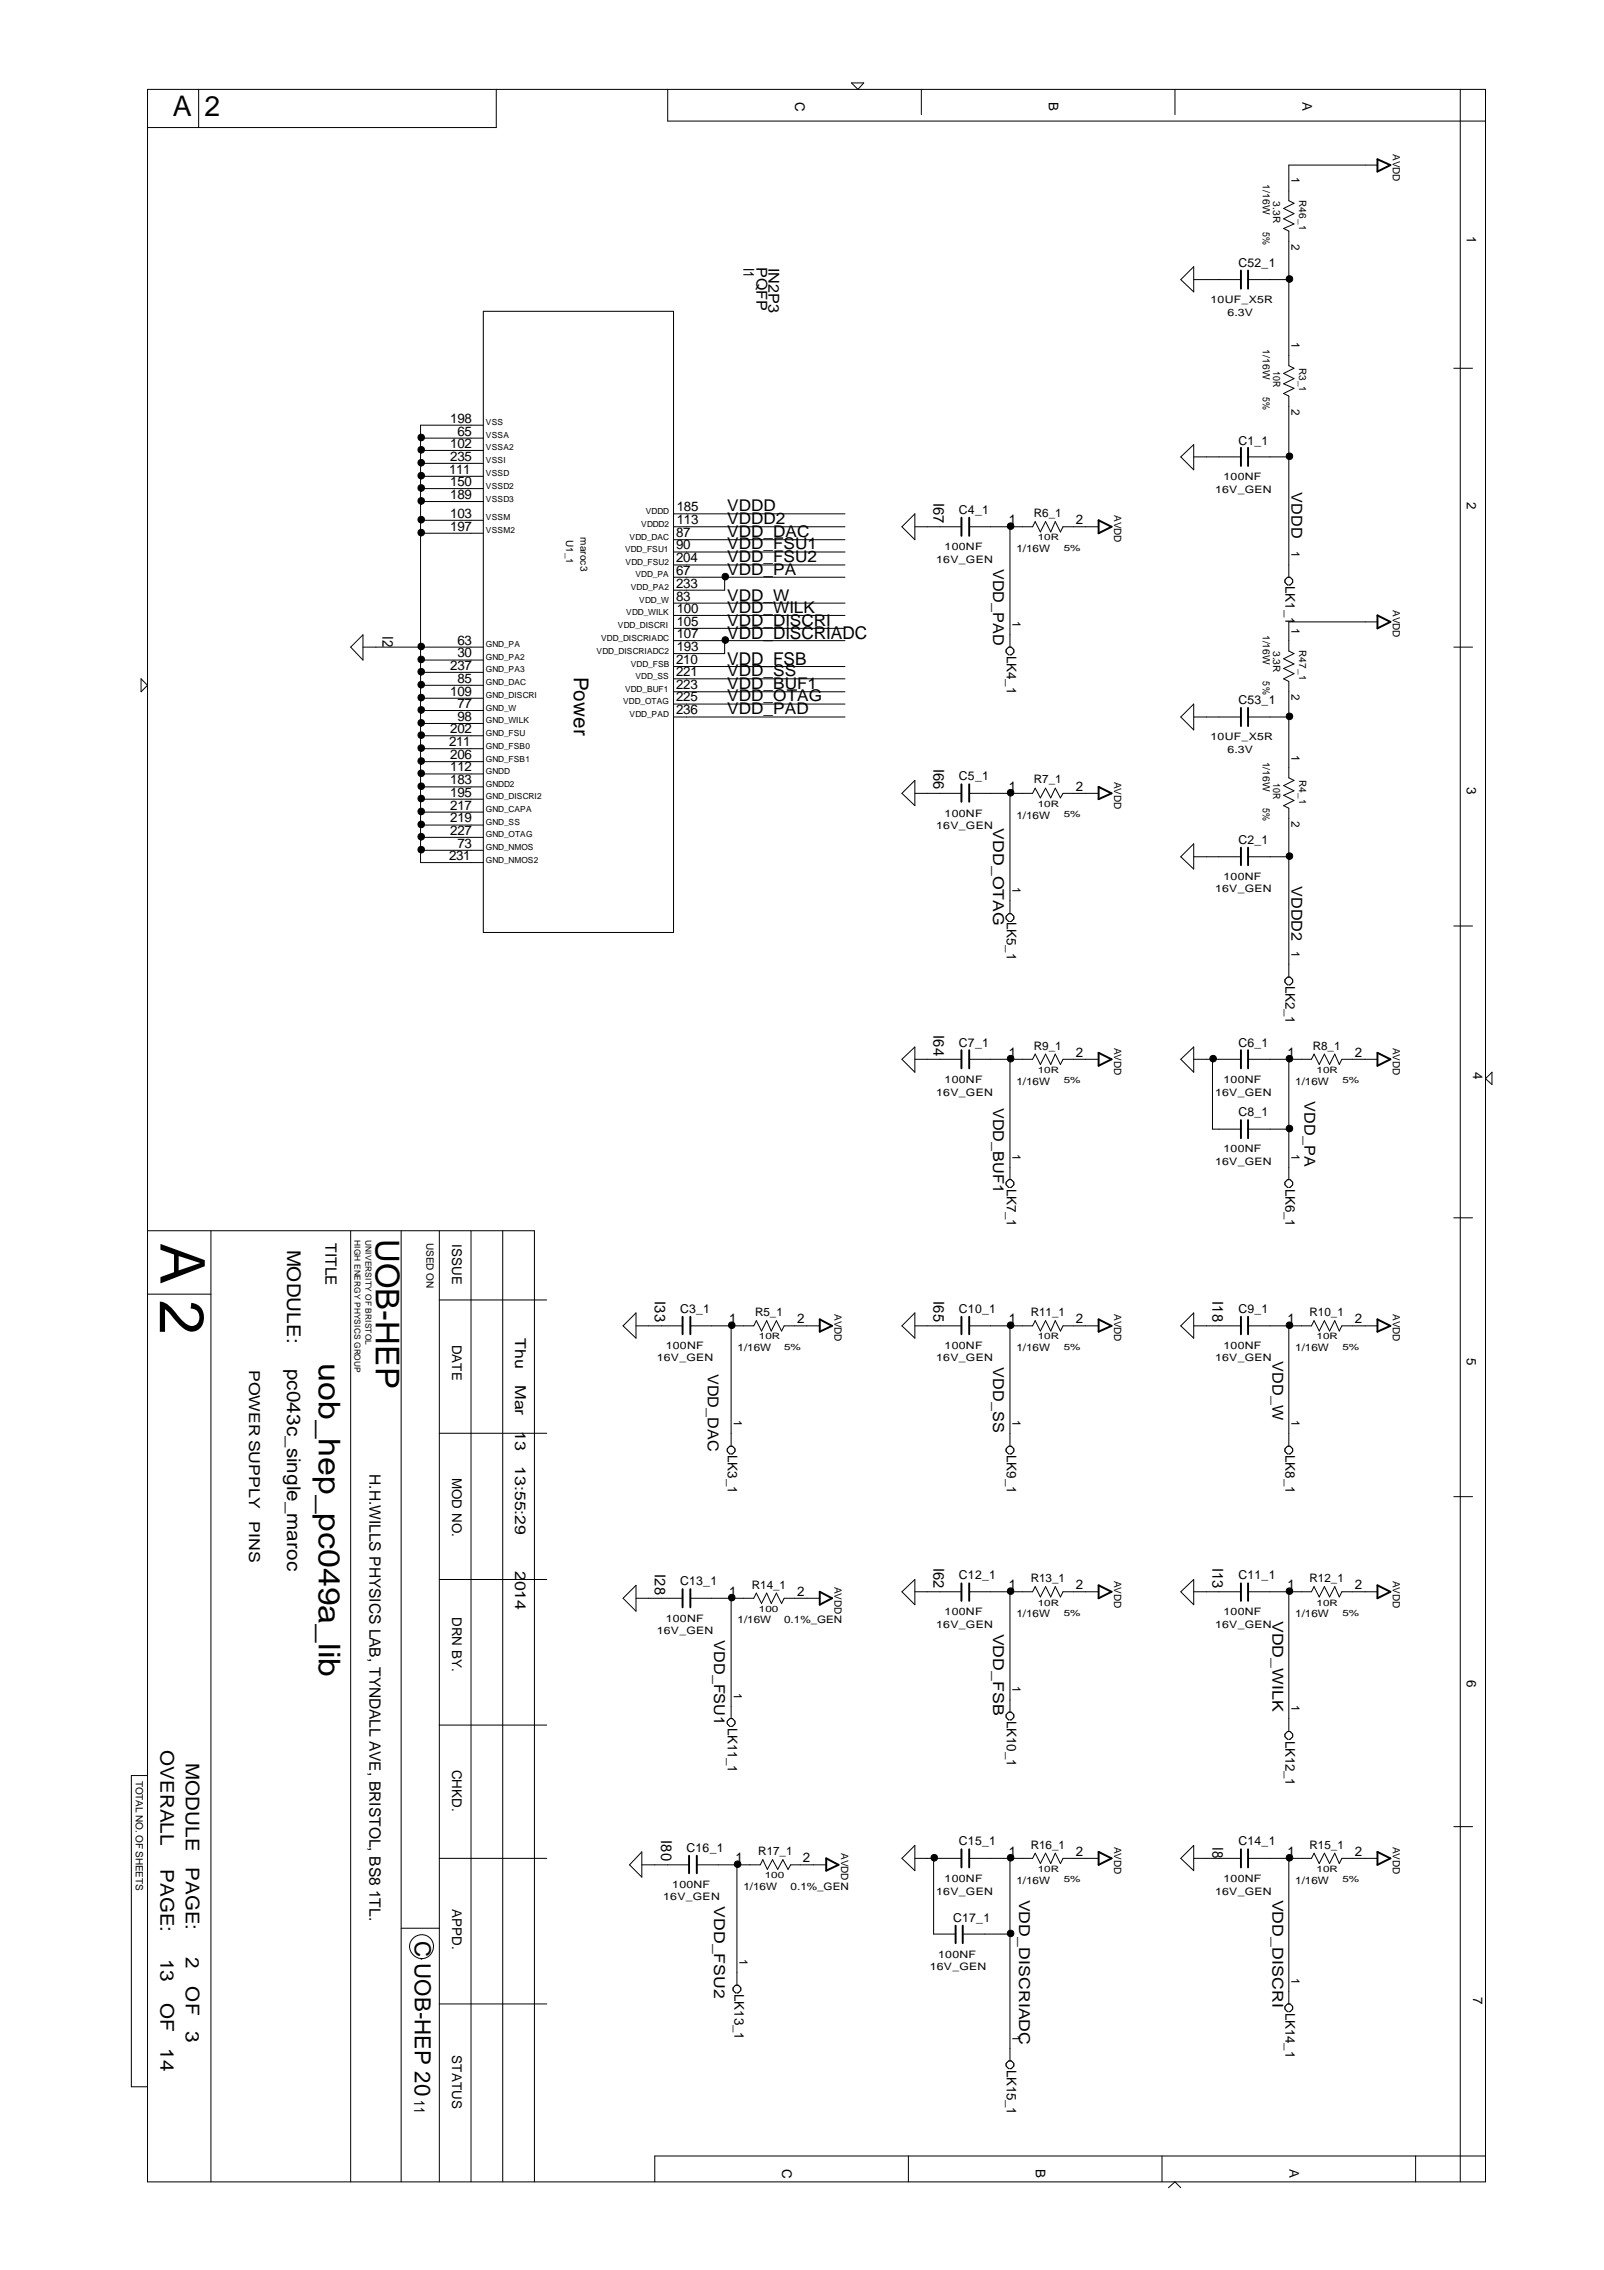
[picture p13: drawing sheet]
<svg xmlns="http://www.w3.org/2000/svg" width="210mm" height="297mm" viewBox="0 0 210 297" stroke-linecap="round" stroke-linejoin="round" font-family="sans-serif">
<defs><g id="words">
<text font-size="8.2" x="20.9" y="170.1" transform="rotate(90 20.9 170.1)">2</text>
<text font-size="8.1" x="21" y="162.7" transform="rotate(90 21 162.7)">A</text>
<text font-size="4.3" x="49.2" y="162.1" transform="rotate(90 49.2 162.1)">UOB-HEP</text>
<text font-size="3.9" x="41.7" y="178.4" transform="rotate(90 41.7 178.4)">uob_hep_pc049a_lib</text>
<g font-size="3.7">
<text x="22.6" y="15.2">A</text>
<text x="26.8" y="15.2">2</text>
</g>
<text font-size="2.9" x="54.3" y="253.9" transform="rotate(90 54.3 253.9)">C UOB-HEP 20</text>
<text font-size="2.7" x="75.1" y="88.6" transform="rotate(90 75.1 88.6)">Power</text>
<g font-size="2.5">
<text x="37.6" y="163.5" transform="rotate(90 37.6 163.5)">MODULE:</text>
<text x="37.6" y="179.1" transform="rotate(90 37.6 179.1)">pc043c_single_maroc</text>
<text x="21" y="229" transform="rotate(90 21 229)">OVERALL</text>
<text x="24.3" y="230.7" transform="rotate(90 24.3 230.7)">MODULE</text>
<text x="21" y="244.6" transform="rotate(90 21 244.6)">PAGE:</text>
<text x="24.3" y="244.4" transform="rotate(90 24.3 244.4)">PAGE:</text>
<text x="21" y="256.3" transform="rotate(90 21 256.3)">13</text>
<text x="24.3" y="256" transform="rotate(90 24.3 256)">2</text>
<text x="21" y="262.1" transform="rotate(90 21 262.1)">OF</text>
<text x="24.3" y="259.9" transform="rotate(90 24.3 259.9)">OF</text>
<text x="21" y="268" transform="rotate(90 21 268)">14</text>
<text x="24.3" y="265.8" transform="rotate(90 24.3 265.8)">3</text>
</g>
<g font-size="2.3">
<text x="95.2" y="83.7">VDD_DISCRIADC</text>
<text x="95.2" y="87">VDD_FSB</text>
</g>
<g font-size="2.1">
<text x="95.2" y="68.6">VDDD2</text>
<text x="95.2" y="71.9">VDD_FSU1</text>
<text x="95.2" y="66.9">VDDD</text>
<text x="95.2" y="70.3">VDD_DAC</text>
<text x="95.2" y="75.2">VDD_PA</text>
<text x="95.2" y="73.6">VDD_FSU2</text>
<text x="95.2" y="78.6">VDD_W</text>
<text x="95.2" y="80.2">VDD_WILK</text>
<text x="95.2" y="81.9">VDD_DISCRI</text>
<text x="95.2" y="88.5">VDD_SS</text>
<text x="95.2" y="93.5">VDD_PAD</text>
<text x="95.2" y="90.2">VDD_BUF1</text>
<text x="95.2" y="91.8">VDD_OTAG</text>
</g>
<g font-size="2">
<text x="97.3" y="35.1" transform="rotate(90 97.3 35.1)">I1</text>
<text x="99" y="34.9" transform="rotate(90 99 34.9)">PQFP</text>
<text x="100.6" y="35.1" transform="rotate(90 100.6 35.1)">IN2P3</text>
<text x="122.2" y="65.8" transform="rotate(90 122.2 65.8)">I67</text>
<text x="169" y="64.4" transform="rotate(90 169 64.4)">VDDD</text>
<text x="130" y="74.4" transform="rotate(90 130 74.4)">VDD_PAD</text>
<text x="50" y="83.2" transform="rotate(90 50 83.2)">I2</text>
<text x="122.2" y="100.6" transform="rotate(90 122.2 100.6)">I66</text>
<text x="130" y="108.4" transform="rotate(90 130 108.4)">VDD_OTAG</text>
<text x="169" y="115.9" transform="rotate(90 169 115.9)">VDDD2</text>
<text x="122.2" y="135.5" transform="rotate(90 122.2 135.5)">I64</text>
<text x="130" y="145" transform="rotate(90 130 145)">VDD_BUF1</text>
<text x="170.7" y="144.1" transform="rotate(90 170.7 144.1)">VDD_PA</text>
<text x="42.6" y="162.7" transform="rotate(90 42.6 162.7)">TITLE</text>
<text x="85.7" y="170.3" transform="rotate(90 85.7 170.3)">I33</text>
<text x="122.2" y="170.3" transform="rotate(90 122.2 170.3)">I65</text>
<text x="158.7" y="170.3" transform="rotate(90 158.7 170.3)">I18</text>
<text x="32.6" y="179.3" transform="rotate(90 32.6 179.3)">POWER SUPPLY</text>
<text x="67.4" y="175.1" transform="rotate(90 67.4 175.1)">Thu</text>
<text x="92.6" y="179.8" transform="rotate(90 92.6 179.8)">VDD_DAC</text>
<text x="130" y="178.9" transform="rotate(90 130 178.9)">VDD_SS</text>
<text x="166.5" y="178.2" transform="rotate(90 166.5 178.2)">VDD_W</text>
<text x="67.4" y="181.2" transform="rotate(90 67.4 181.2)">Mar</text>
<text x="67.4" y="187.3" transform="rotate(90 67.4 187.3)">13</text>
<text x="67.4" y="191.9" transform="rotate(90 67.4 191.9)">13:55:29</text>
<text x="48.3" y="192.9" transform="rotate(90 48.3 192.9)">H.H.WILLS PHYSICS LAB, TYNDALL AVE, BRISTOL, BS8 1TL.</text>
<text x="32.6" y="199.1" transform="rotate(90 32.6 199.1)">PINS</text>
<text x="67.4" y="205.6" transform="rotate(90 67.4 205.6)">2014</text>
<text x="85.7" y="206" transform="rotate(90 85.7 206)">I28</text>
<text x="122.2" y="205.2" transform="rotate(90 122.2 205.2)">I62</text>
<text x="158.7" y="205.2" transform="rotate(90 158.7 205.2)">I13</text>
<text x="93.5" y="214.6" transform="rotate(90 93.5 214.6)">VDD_FSU1</text>
<text x="130" y="213.8" transform="rotate(90 130 213.8)">VDD_FSB</text>
<text x="166.5" y="212.1" transform="rotate(90 166.5 212.1)">VDD_WILK</text>
<text x="86.5" y="240.8" transform="rotate(90 86.5 240.8)">I80</text>
<text x="158.7" y="241.7" transform="rotate(90 158.7 241.7)">I8</text>
<text x="93.5" y="249.4" transform="rotate(90 93.5 249.4)">VDD_FSU2</text>
<text x="133.4" y="248.6" transform="rotate(90 133.4 248.6)">VDD_DISCRIADC</text>
<text x="166.5" y="248.6" transform="rotate(90 166.5 248.6)">VDD_DISCRI</text>
<text x="54.2" y="274.8" transform="rotate(90 54.2 274.8)">11</text>
</g>
<g font-size="1.7">
<text x="104.1" y="13.3" transform="rotate(90 104.1 13.3)">C</text>
<text x="137.2" y="13.3" transform="rotate(90 137.2 13.3)">B</text>
<text x="170.4" y="13.3" transform="rotate(90 170.4 13.3)">A</text>
<text x="191.9" y="30.9" transform="rotate(90 191.9 30.9)">1</text>
<text x="58.9" y="58.6">102</text>
<text x="58.9" y="55.3">198</text>
<text x="59.9" y="57">65</text>
<text x="58.8" y="62">111</text>
<text x="58.9" y="63.6">150</text>
<text x="58.9" y="65.3">189</text>
<text x="58.9" y="60.3">235</text>
<text x="191.9" y="65.6" transform="rotate(90 191.9 65.6)">2</text>
<text x="58.9" y="67.7">103</text>
<text x="58.9" y="69.4">197</text>
<text x="88.5" y="70.3">87</text>
<text x="88.5" y="71.9">90</text>
<text x="88.6" y="68.6">113</text>
<text x="88.6" y="66.9">185</text>
<text x="132" y="68.6">1</text>
<text x="140.8" y="68.6">2</text>
<text x="88.5" y="75.2">67</text>
<text x="88.5" y="73.6">204</text>
<text x="88.5" y="76.9">233</text>
<text x="168.2" y="76.7" transform="rotate(90 168.2 76.7)">LK1_1</text>
<text x="88.5" y="78.6">83</text>
<text x="88.6" y="81.9">105</text>
<text x="88.6" y="83.5">107</text>
<text x="88.6" y="80.2">100</text>
<text x="58.9" y="87.6">237</text>
<text x="59.9" y="84.3">63</text>
<text x="59.9" y="89.3">85</text>
<text x="59.9" y="86">30</text>
<text x="88.5" y="86.9">210</text>
<text x="88.5" y="88.5">221</text>
<text x="88.6" y="85.2">193</text>
<text x="131.7" y="85.9" transform="rotate(90 131.7 85.9)">LK4_1</text>
<text x="58.9" y="95.9">202</text>
<text x="58.9" y="91">109</text>
<text x="59.9" y="92.6">77</text>
<text x="59.9" y="94.3">98</text>
<text x="88.5" y="93.5">236</text>
<text x="88.5" y="90.2">223</text>
<text x="88.5" y="91.8">225</text>
<text x="58.8" y="97.6">211</text>
<text x="58.9" y="100.9">112</text>
<text x="58.9" y="99.3">206</text>
<text x="58.9" y="102.6">183</text>
<text x="58.9" y="104.2">195</text>
<text x="58.9" y="105.9">217</text>
<text x="58.9" y="107.6">219</text>
<text x="132" y="103.5">1</text>
<text x="140.8" y="103.5">2</text>
<text x="191.9" y="103" transform="rotate(90 191.9 103)">3</text>
<text x="58.8" y="112.5">231</text>
<text x="58.9" y="109.2">227</text>
<text x="59.9" y="110.9">73</text>
<text x="131.7" y="120.7" transform="rotate(90 131.7 120.7)">LK5_1</text>
<text x="168.2" y="129" transform="rotate(90 168.2 129)">LK2_1</text>
<text x="132" y="138.3">1</text>
<text x="140.8" y="138.3">2</text>
<text x="168.5" y="138.3">1</text>
<text x="177.3" y="138.3">2</text>
<text x="192.8" y="140.3" transform="rotate(90 192.8 140.3)">4</text>
<text x="131.7" y="155.5" transform="rotate(90 131.7 155.5)">LK7_1</text>
<text x="168.2" y="155.5" transform="rotate(90 168.2 155.5)">LK6_1</text>
<text x="59.2" y="162.8" transform="rotate(90 59.2 162.8)">ISSUE</text>
<text x="95.4" y="173.2">1</text>
<text x="104.3" y="173.2">2</text>
<text x="132" y="173.2">1</text>
<text x="140.8" y="173.2">2</text>
<text x="168.5" y="173.2">1</text>
<text x="177.3" y="173.2">2</text>
<text x="59.2" y="175.9" transform="rotate(90 59.2 175.9)">DATE</text>
<text x="191.9" y="177.6" transform="rotate(90 191.9 177.6)">5</text>
<text x="95.3" y="190.4" transform="rotate(90 95.3 190.4)">LK3_1</text>
<text x="131.7" y="190.4" transform="rotate(90 131.7 190.4)">LK9_1</text>
<text x="168.2" y="190.4" transform="rotate(90 168.2 190.4)">LK8_1</text>
<text x="59.2" y="193.4" transform="rotate(90 59.2 193.4)">MOD NO.</text>
<text x="95.4" y="208.8">1</text>
<text x="104.3" y="208.8">2</text>
<text x="132" y="208">1</text>
<text x="140.8" y="208">2</text>
<text x="168.5" y="208">1</text>
<text x="177.3" y="208">2</text>
<text x="59.2" y="211.6" transform="rotate(90 59.2 211.6)">DRN BY.</text>
<text x="191.9" y="219.9" transform="rotate(90 191.9 219.9)">6</text>
<text x="95.3" y="226.1" transform="rotate(90 95.3 226.1)">LK11_1</text>
<text x="131.7" y="225.2" transform="rotate(90 131.7 225.2)">LK10_1</text>
<text x="168.2" y="227.8" transform="rotate(90 168.2 227.8)">LK12_1</text>
<text x="59.2" y="231.6" transform="rotate(90 59.2 231.6)">CHKD.</text>
<text x="96.3" y="243.7">1</text>
<text x="105.1" y="243.7">2</text>
<text x="132" y="242.8">1</text>
<text x="140.8" y="242.8">2</text>
<text x="168.5" y="242.8">1</text>
<text x="177.3" y="242.8">2</text>
<text x="59.2" y="249.8" transform="rotate(90 59.2 249.8)">APPD.</text>
<text x="96.1" y="261" transform="rotate(90 96.1 261)">LK13_1</text>
<text x="168.2" y="263.4" transform="rotate(90 168.2 263.4)">LK14_1</text>
<text x="192.8" y="261.4" transform="rotate(90 192.8 261.4)">7</text>
<text x="59.2" y="268.9" transform="rotate(90 59.2 268.9)">STATUS</text>
<text x="131.7" y="270.9" transform="rotate(90 131.7 270.9)">LK15_1</text>
<text x="102.4" y="283.8" transform="rotate(90 102.4 283.8)">C</text>
<text x="135.6" y="283.8" transform="rotate(90 135.6 283.8)">B</text>
<text x="168.7" y="283.8" transform="rotate(90 168.7 283.8)">A</text>
</g>
<g font-size="1.6">
<text x="162.1" y="34.9">C52_1</text>
<text x="162.1" y="58.2">C1_1</text>
<text x="125.5" y="67.2">C4_1</text>
<text x="162.1" y="92.1">C53_1</text>
<text x="125.5" y="102.1">C5_1</text>
<text x="162.1" y="110.4">C2_1</text>
<text x="125.5" y="137">C7_1</text>
<text x="162.1" y="137">C6_1</text>
<text x="162.1" y="146.1">C8_1</text>
<text x="89" y="171.8">C3_1</text>
<text x="125.5" y="171.8">C10_1</text>
<text x="162.1" y="171.8">C9_1</text>
<text x="89" y="207.4">C13_1</text>
<text x="125.5" y="206.7">C12_1</text>
<text x="162.1" y="206.7">C11_1</text>
<text x="89.8" y="242.3">C16_1</text>
<text x="125.5" y="241.5">C15_1</text>
<text x="162.1" y="241.5">C14_1</text>
<text x="124.7" y="251.5">C17_1</text>
</g>
<g font-size="1.5">
<text x="169" y="23.2" transform="rotate(90 169 23.2)">1</text>
<text x="169" y="31.9" transform="rotate(90 169 31.9)">2</text>
<text x="169" y="44.8" transform="rotate(90 169 44.8)">1</text>
<text x="169" y="53.5" transform="rotate(90 169 53.5)">2</text>
<text x="135.3" y="67.7">R6_1</text>
<text x="169" y="72.1" transform="rotate(90 169 72.1)">1</text>
<text x="132.5" y="81.3" transform="rotate(90 132.5 81.3)">1</text>
<text x="169" y="82.1" transform="rotate(90 169 82.1)">1</text>
<text x="169" y="90.9" transform="rotate(90 169 90.9)">2</text>
<text x="169" y="98.7" transform="rotate(90 169 98.7)">1</text>
<text x="135.3" y="102.5">R7_1</text>
<text x="169" y="107.5" transform="rotate(90 169 107.5)">2</text>
<text x="132.5" y="116.1" transform="rotate(90 132.5 116.1)">1</text>
<text x="169" y="124.4" transform="rotate(90 169 124.4)">1</text>
<text x="135.3" y="137.3">R9_1</text>
<text x="171.8" y="137.3">R8_1</text>
<text x="132.5" y="151" transform="rotate(90 132.5 151)">1</text>
<text x="169" y="151" transform="rotate(90 169 151)">1</text>
<text x="98.8" y="172.2">R5_1</text>
<text x="134.9" y="172.2">R11_1</text>
<text x="171.4" y="172.2">R10_1</text>
<text x="96" y="185.8" transform="rotate(90 96 185.8)">1</text>
<text x="132.5" y="185.8" transform="rotate(90 132.5 185.8)">1</text>
<text x="169" y="185.8" transform="rotate(90 169 185.8)">1</text>
<text x="98.4" y="207.9">R14_1</text>
<text x="134.9" y="207">R13_1</text>
<text x="171.4" y="207">R12_1</text>
<text x="96" y="221.5" transform="rotate(90 96 221.5)">1</text>
<text x="132.5" y="220.7" transform="rotate(90 132.5 220.7)">1</text>
<text x="169" y="223.1" transform="rotate(90 169 223.1)">1</text>
<text x="99.2" y="242.8">R17_1</text>
<text x="134.9" y="241.9">R16_1</text>
<text x="171.4" y="241.9">R15_1</text>
<text x="96.8" y="256.3" transform="rotate(90 96.8 256.3)">1</text>
<text x="169" y="258.8" transform="rotate(90 169 258.8)">1</text>
<text x="132.5" y="266.3" transform="rotate(90 132.5 266.3)">1</text>
</g>
<g font-size="1.3">
<text x="182.3" y="20.2" transform="rotate(90 182.3 20.2)">AVDD</text>
<text x="165.3" y="24.1" transform="rotate(90 165.3 24.1)">1/16W</text>
<text x="166.6" y="26.3" transform="rotate(90 166.6 26.3)">3.3R</text>
<text x="170" y="26.2" transform="rotate(90 170 26.2)">R46_1</text>
<text x="165.3" y="30.3" transform="rotate(90 165.3 30.3)">5%</text>
<text x="158.4" y="39.6">10UF_X5R</text>
<text x="160.6" y="41.3">6.3V</text>
<text x="165.3" y="45.7" transform="rotate(90 165.3 45.7)">1/16W</text>
<text x="165.3" y="51.9" transform="rotate(90 165.3 51.9)">5%</text>
<text x="166.6" y="48.5" transform="rotate(90 166.6 48.5)">10R</text>
<text x="170" y="48.1" transform="rotate(90 170 48.1)">R3_1</text>
<text x="159" y="64.5">16V_GEN</text>
<text x="160.1" y="62.8">100NF</text>
<text x="74.1" y="70.6" transform="rotate(90 74.1 70.6)">U1_1</text>
<text x="75.9" y="70.3" transform="rotate(90 75.9 70.3)">maroc3</text>
<text x="123.6" y="72">100NF</text>
<text x="145.8" y="67.4" transform="rotate(90 145.8 67.4)">AVDD</text>
<text x="122.5" y="73.7">16V_GEN</text>
<text x="133" y="72.2">1/16W</text>
<text x="165.3" y="83.1" transform="rotate(90 165.3 83.1)">1/16W</text>
<text x="182.3" y="79.9" transform="rotate(90 182.3 79.9)">AVDD</text>
<text x="165.3" y="89.2" transform="rotate(90 165.3 89.2)">5%</text>
<text x="166.6" y="85.2" transform="rotate(90 166.6 85.2)">3.3R</text>
<text x="170" y="85.1" transform="rotate(90 170 85.1)">R47_1</text>
<text x="158.4" y="96.9">10UF_X5R</text>
<text x="160.6" y="98.6">6.3V</text>
<text x="165.3" y="99.7" transform="rotate(90 165.3 99.7)">1/16W</text>
<text x="123.6" y="106.9">100NF</text>
<text x="133" y="107.1">1/16W</text>
<text x="145.8" y="102.3" transform="rotate(90 145.8 102.3)">AVDD</text>
<text x="165.3" y="105.8" transform="rotate(90 165.3 105.8)">5%</text>
<text x="166.6" y="102.5" transform="rotate(90 166.6 102.5)">10R</text>
<text x="170" y="102" transform="rotate(90 170 102)">R4_1</text>
<text x="122.5" y="108.5">16V_GEN</text>
<text x="159" y="116.8">16V_GEN</text>
<text x="160.1" y="115.2">100NF</text>
<text x="145.8" y="137.1" transform="rotate(90 145.8 137.1)">AVDD</text>
<text x="182.3" y="137.1" transform="rotate(90 182.3 137.1)">AVDD</text>
<text x="122.5" y="143.4">16V_GEN</text>
<text x="123.6" y="141.7">100NF</text>
<text x="133" y="141.9">1/16W</text>
<text x="159" y="143.4">16V_GEN</text>
<text x="160.1" y="141.7">100NF</text>
<text x="169.5" y="141.9">1/16W</text>
<text x="159" y="152.5">16V_GEN</text>
<text x="160.1" y="150.8">100NF</text>
<text x="55.8" y="162.7" transform="rotate(90 55.8 162.7)">USED ON</text>
<text x="109.2" y="172" transform="rotate(90 109.2 172)">AVDD</text>
<text x="145.8" y="172" transform="rotate(90 145.8 172)">AVDD</text>
<text x="182.3" y="172" transform="rotate(90 182.3 172)">AVDD</text>
<text x="85.9" y="178.2">16V_GEN</text>
<text x="87.1" y="176.5">100NF</text>
<text x="96.5" y="176.8">1/16W</text>
<text x="122.5" y="178.2">16V_GEN</text>
<text x="123.6" y="176.5">100NF</text>
<text x="133" y="176.8">1/16W</text>
<text x="159" y="178.2">16V_GEN</text>
<text x="160.1" y="176.5">100NF</text>
<text x="169.5" y="176.8">1/16W</text>
<text x="109.2" y="207.6" transform="rotate(90 109.2 207.6)">AVDD</text>
<text x="145.8" y="206.9" transform="rotate(90 145.8 206.9)">AVDD</text>
<text x="182.3" y="206.9" transform="rotate(90 182.3 206.9)">AVDD</text>
<text x="85.9" y="213.9">16V_GEN</text>
<text x="87.1" y="212.2">100NF</text>
<text x="96.5" y="212.4">1/16W</text>
<text x="102.6" y="212.4">0.1%_GEN</text>
<text x="122.5" y="213">16V_GEN</text>
<text x="123.6" y="211.3">100NF</text>
<text x="133" y="211.6">1/16W</text>
<text x="159" y="213">16V_GEN</text>
<text x="160.1" y="211.3">100NF</text>
<text x="169.5" y="211.6">1/16W</text>
<text x="17.8" y="233" transform="rotate(90 17.8 233)">TOTAL NO. OF SHEETS</text>
<text x="110.1" y="242.5" transform="rotate(90 110.1 242.5)">AVDD</text>
<text x="145.8" y="241.7" transform="rotate(90 145.8 241.7)">AVDD</text>
<text x="182.3" y="241.7" transform="rotate(90 182.3 241.7)">AVDD</text>
<text x="86.8" y="248.7">16V_GEN</text>
<text x="88" y="247.1">100NF</text>
<text x="97.3" y="247.3">1/16W</text>
<text x="103.5" y="247.3">0.1%_GEN</text>
<text x="122.5" y="247.9">16V_GEN</text>
<text x="123.6" y="246.2">100NF</text>
<text x="133" y="246.5">1/16W</text>
<text x="159" y="247.9">16V_GEN</text>
<text x="160.1" y="246.2">100NF</text>
<text x="169.5" y="246.5">1/16W</text>
<text x="121.7" y="257.8">16V_GEN</text>
<text x="122.8" y="256.2">100NF</text>
</g>
<g font-size="1.2">
<text x="135.8" y="70.7">10R</text>
<text x="139.2" y="72.1">5%</text>
<text x="135.8" y="105.6">10R</text>
<text x="139.2" y="106.9">5%</text>
<text x="135.8" y="140.4">10R</text>
<text x="139.2" y="141.7">5%</text>
<text x="172.3" y="140.4">10R</text>
<text x="175.7" y="141.7">5%</text>
<text x="99.3" y="175.3">10R</text>
<text x="102.6" y="176.6">5%</text>
<text x="135.8" y="175.3">10R</text>
<text x="139.2" y="176.6">5%</text>
<text x="172.3" y="175.3">10R</text>
<text x="175.7" y="176.6">5%</text>
<text x="99.3" y="210.9">100</text>
<text x="135.8" y="210.2">10R</text>
<text x="139.2" y="211.4">5%</text>
<text x="172.3" y="210.2">10R</text>
<text x="175.7" y="211.4">5%</text>
<text x="100.1" y="245.8">100</text>
<text x="135.8" y="245">10R</text>
<text x="172.3" y="245">10R</text>
<text x="139.2" y="246.3">5%</text>
<text x="175.7" y="246.3">5%</text>
</g>
<g font-size="1.1">
<text x="63.6" y="55.6">VSS</text>
<text x="63.6" y="58.9">VSSA2</text>
<text x="63.6" y="57.3">VSSA</text>
<text x="63.6" y="60.6">VSSI</text>
<text x="63.6" y="65.6">VSSD3</text>
<text x="63.6" y="63.9">VSSD2</text>
<text x="63.6" y="62.3">VSSD</text>
<text x="63.6" y="69.8">VSSM2</text>
<text x="63.6" y="68.1">VSSM</text>
<text x="82.4" y="70.6">VDD_DAC</text>
<text x="83.9" y="68.9">VDDD2</text>
<text x="84.5" y="67.2">VDDD</text>
<text x="81.8" y="72.2">VDD_FSU1</text>
<text x="81.9" y="73.9">VDD_FSU2</text>
<text x="82.6" y="77.2">VDD_PA2</text>
<text x="83.1" y="75.5">VDD_PA</text>
<text x="78.7" y="83.8">VDD_DISCRIADC</text>
<text x="80.9" y="82.2">VDD_DISCRI</text>
<text x="82" y="80.5">VDD_WILK</text>
<text x="83.7" y="78.9">VDD_W</text>
<text x="63.6" y="88">GND_PA3</text>
<text x="63.6" y="86.4">GND_PA2</text>
<text x="63.6" y="89.7">GND_DAC</text>
<text x="63.6" y="84.7">GND_PA</text>
<text x="78.1" y="85.5">VDD_DISCRIADC2</text>
<text x="82.6" y="87.2">VDD_FSB</text>
<text x="83.1" y="88.8">VDD_SS</text>
<text x="63.6" y="94.7">GND_WILK</text>
<text x="63.6" y="93">GND_W</text>
<text x="63.6" y="91.4">GND_DISCRI</text>
<text x="81.5" y="92.1">VDD_OTAG</text>
<text x="81.8" y="90.5">VDD_BUF1</text>
<text x="82.4" y="93.8">VDD_PAD</text>
<text x="63.6" y="98">GND_FSB0</text>
<text x="63.6" y="99.7">GND_FSB1</text>
<text x="63.6" y="96.3">GND_FSU</text>
<text x="63.6" y="101.3">GNDD</text>
<text x="63.6" y="108">GND_SS</text>
<text x="63.6" y="106.3">GND_CAPA</text>
<text x="63.6" y="104.6">GND_DISCRI2</text>
<text x="63.6" y="103">GNDD2</text>
<text x="63.6" y="112.9">GND_NMOS2</text>
<text x="63.6" y="109.6">GND_OTAG</text>
<text x="63.6" y="111.3">GND_NMOS</text>
<text x="46.4" y="162.3" transform="rotate(90 46.4 162.3)">HIGH ENERGY PHYSICS GROUP</text>
<text x="47.8" y="162.3" transform="rotate(90 47.8 162.3)">UNIVERSITY OF BRISTOL</text>
</g>
</g></defs>
<g fill="none" stroke="#000" stroke-width=".25">
<path d="M162.4 35.4v2.4M163.3 35.4v2.4M180.3 20.8l1.7 .8-1.7 .8zM162.4 58.6v2.4M163.3 58.6v2.4M125.8 67.7v2.4M126.8 67.7v2.4M143.8 68.1l1.7 .8-1.7 .9zM162.4 92.6v2.4M163.3 92.6v2.4M180.3 80.5l1.7 .9-1.7 .8zM125.8 102.6v2.3"/>
<path d="M126.8 102.6v2.3M143.8 103l1.7 .8-1.7 .8zM162.4 110.9v2.3M163.3 110.9v2.3M125.8 137.4v2.4M126.8 137.4v2.4M143.8 137.8l1.7 .8-1.7 .9zM162.4 137.4v2.4M163.3 137.4v2.4M180.3 137.8l1.7 .8-1.7 .9zM162.4 146.6v2.3M163.3 146.6v2.3"/>
<path d="M89.3 172.3v2.3M90.3 172.3v2.3M107.3 172.6l1.6 .9-1.6 .8zM125.8 172.3v2.3M126.8 172.3v2.3M143.8 172.6l1.7 .9-1.7 .8zM162.4 172.3v2.3M163.3 172.3v2.3M180.3 172.6l1.7 .9-1.7 .8zM89.3 208v2.3M90.3 208v2.3M107.3 208.3l1.6 .8-1.6 .9z"/>
<path d="M125.8 207.2v2.3M126.8 207.2v2.3M143.8 207.4l1.7 .9-1.7 .8zM162.4 207.2v2.3M163.3 207.2v2.3M180.3 207.4l1.7 .9-1.7 .8zM90.2 242.8v2.3M91.2 242.8v2.3M108.1 243.2l1.6 .8-1.6 .8zM125.1 252v2.3M125.8 242v2.4M126 252v2.3"/>
<path d="M126.8 242v2.4M143.8 242.3l1.7 .9-1.7 .8zM162.4 242v2.4M163.3 242v2.4M180.3 242.3l1.7 .9-1.7 .8z"/>
</g>
<g fill="none" stroke="#000" stroke-width=".13">
<path d="M19.3 11.7h175.1v273.8h-175.1zM26 11.7v5M64.9 11.7v5h-45.6M87.4 11.7v4.1h107M111.4 10.8h1.6l-.7 .9zM120.6 11.7v3.3M153.8 11.7v3.3M191.1 11.7v273.8M156.2 34.9v3.3l-1.7-1.6zM156.2 36.6h6.2M163.3 36.6h5.4M180.3 21.6h-11.6v4.7l.6 .3-1.3 .7 1.3 .7-1.3 .6 1.3 .7-1.3 .6 .7 .3v17.6l.6 .4-1.3 .7 1.3 .6-1.3 .7 1.3 .6-1.3 .7 .7 .3v23.7"/>
<path d="M55 57.3h8.2M55 58.9h8.2M63.2 40.7h24.9v81.3h-24.9zM63.2 55.6h-8.2v57.3h8.2M154.5 59.8l1.7-1.6v3.3zM156.2 59.8h6.2M163.3 59.8h5.4M190.2 48.2h2.5M55 62.3h8.2M55 68.1h8.2M55 63.9h8.2M55 65.6h8.2"/>
<path d="M55 69.8h8.2M55 60.6h8.2M88.1 75.5h22.5M88.1 70.6h22.5M88.1 72.2h22.5M88.1 78.9h22.5M88.1 68.9h22.5M88.1 67.2h22.5M88.1 73.9h22.5M94.8 75.5v1.7h-6.7M118 68.9l1.7-1.7v3.4zM119.7 68.9h6.1"/>
<path d="M126.8 68.9h8.3l.4-.6 .6 1.3 .7-1.3 .7 1.3 .6-1.3 .7 1.3 .3-.7h4.7M132.2 68.9v15.8M168.6 76.6l-.5-.4v-.3l.4-.4h.3l.4 .4v.3l-.4 .4h-.1M18.5 88.8l.8 .9-.8 .8zM47.5 84.7h15.7M47.5 83.1v3.3l-1.6-1.7zM55 89.7h8.2M55 91.4h8.2M55 86.4h8.2M55 93h8.2M55 94.7h8.2M55 96.3h8.2"/>
<path d="M55 99.7h8.2M55 98h8.2M55 88h8.2M88.1 82.2h22.5M88.1 83.8h22.5M88.1 80.5h22.5M88.1 87.2h22.5M88.1 88.8h22.5M88.1 90.5h22.5M88.1 92.1h22.5M88.1 93.8h22.5M94.8 83.8v1.7h-6.7"/>
<path d="M132.1 85.7l-.4-.3v-.4l.3-.3h.3l.4 .3v.4l-.4 .3h-.1M156.2 93.8h6.2M156.2 92.1v3.4l-1.7-1.7zM163.3 93.8h5.4M180.3 81.4h-11.6v3.8l.6 .3-1.3 .7 1.3 .7-1.3 .6 1.3 .7-1.3 .6 .7 .4v12.6l.6 .3-1.3 .7 1.3 .7-1.3 .6 1.3 .6-1.3 .7 .7 .4v22.1M190.2 84.7h2.5M55 111.3h8.2M55 101.3h8.2M55 103h8.2M55 104.6h8.2M55 106.3h8.2M55 108h8.2"/>
<path d="M55 109.6h8.2M118 103.8l1.7-1.7v3.3zM119.7 103.8h6.1M126.8 103.8h8.3l.4-.7 .6 1.3 .7-1.3 .7 1.3 .6-1.3 .7 1.3 .3-.6h4.7M132.2 103.8v15.8M156.2 110.4v3.3l-1.7-1.6zM156.2 112.1h6.2M163.3 112.1h5.4M118 138.6l1.7-1.6v3.3zM119.7 138.6h6.1M126.8 138.6h8.3l.4-.7 .6 1.4 .7-1.4 .7 1.4 .6-1.4 .7 1.4 .3-.7h4.7M132.1 120.6l-.4-.4v-.3l.3-.3h.3l.4 .3v.3l-.4 .4h-.1"/>
<path d="M132.2 138.6v15.8M154.5 138.6l1.7-1.6v3.3zM156.2 138.6h6.2M158.7 138.6v9.2h3.7M163.3 138.6h8.3l.4-.7 .6 1.4 .7-1.4 .7 1.4 .7-1.4 .6 1.4 .3-.7h4.7M168.6 128.9l-.5-.4v-.3l.4-.3a.6 .6 0 0 1 .7 .6l-.4 .4h-.1M168.7 138.6v15.8M190.2 121.2h2.5M132.1 155.4l-.4-.4v-.3l.3-.3h.3l.4 .3v.3l-.4 .4h-.1M163.3 147.8h5.4M168.6 155.4l-.5-.4v-.3l.4-.3h.3l.4 .3v.3l-.4 .4h-.1M190.2 159.4h2.5"/>
<path d="M195.2 140.3v1.6l-.8-.7zM19.3 169.3h8.3M19.3 161h50.6v124.5M27.6 161v124.5M45.9 161v124.5M52.5 161v124.5M57.5 161v124.5M57.5 170.1h14M61.6 161v124.5M65.8 161v124.5M83.2 173.5h6.1M83.2 171.8v3.3l-1.7-1.6z"/>
<path d="M90.3 173.5h8.3l.4-.7 .7 1.4 .6-1.4 .6 1.4 .7-1.4 .7 1.4 .3-.7h4.7M95.7 173.5v15.7M119.7 173.5h6.1M119.7 171.8v3.3l-1.7-1.6zM126.8 173.5h8.3l.4-.7 .6 1.4 .7-1.4 .7 1.4 .6-1.4 .7 1.4 .3-.7h4.7M132.2 173.5v15.7M156.2 171.8v3.3l-1.7-1.6zM156.2 173.5h6.2M163.3 173.5h8.3l.4-.7 .6 1.4 .7-1.4 .7 1.4 .7-1.4 .6 1.4 .3-.7h4.7M168.7 173.5v15.7M57.5 187.5h14M95.6 190.3l-.4-.4v-.3l.3-.4h.3l.4 .4v.3l-.4 .4h-.1"/>
<path d="M132.1 190.3l-.4-.4v-.3l.3-.4h.3l.4 .4v.3l-.4 .4h-.1M168.6 190.3l-.5-.4v-.3l.4-.4h.3l.4 .4v.3l-.4 .4h-.1M190.2 195.8h2.5M57.5 206.7h14M83.2 209.1h6.1M83.2 207.4v3.4l-1.7-1.7zM90.3 209.1h8.3l.4-.6 .7 1.3 .6-1.3 .6 1.3 .7-1.3 .7 1.3 .3-.7h4.7M95.7 209.1v15.8M118 208.3l1.7-1.6v3.3zM119.7 208.3h6.1M126.8 208.3h8.3l.4-.7 .6 1.4 .7-1.4 .7 1.4 .6-1.4 .7 1.4 .3-.7h4.7M132.2 208.3v15.7"/>
<path d="M154.5 208.3l1.7-1.6v3.3zM156.2 208.3h6.2M163.3 208.3h8.3l.4-.7 .6 1.4 .7-1.4 .7 1.4 .7-1.4 .6 1.4 .3-.7h4.7M168.7 208.3v18.3M19.3 232.3h-2.1v40.8h2.1M57.5 225.7h14M95.6 225.9l-.4-.3v-.4l.3-.3h.3l.4 .3v.4l-.4 .3h-.1M132.1 225.1l-.4-.4v-.3l.3-.4h.3l.4 .4v.3l-.4 .4h-.1M168.6 227.6a.6 .6 0 0 1-.5-.7l.4-.3h.3l.4 .3v.4l-.4 .3h-.1M190.2 239h2.5M52.5 252.3h5M55.2 256.3a1.56 1.56 0 0 1-1.5-2.2 1.56 1.56 0 0 1 2.6-.4 1.56 1.56 0 0 1-.6 2.5l-.6 .2"/>
<path d="M57.5 243.2h14M84 244h6.2M84 242.3v3.3l-1.6-1.6zM91.2 244h8.3l.3-.7 .6 1.3 .7-1.3 .7 1.3 .6-1.3 .7 1.3 .4-.6h4.6M96.4 244v15.8M118 243.2l1.7-1.7v3.3zM119.7 243.2h6.1M122.2 243.2v9.9h2.9M126 253.1h6.2M126.8 243.2h8.3l.4-.7 .6 1.4 .7-1.4 .7 1.4 .6-1.4 .7 1.4 .3-.7h4.7M132.2 243.2v26.5M156.2 243.2h6.2"/>
<path d="M156.2 241.5v3.3l-1.7-1.6zM163.3 243.2h8.3l.4-.7 .6 1.4 .7-1.4 .7 1.4 .7-1.4 .6 1.4 .3-.7h4.7M168.7 243.2v19M57.5 262.2h14M96.4 260.8l-.5-.4v-.3l.4-.3h.3l.3 .3v.3l-.3 .4h-.2M132.1 270.7l-.4-.3v-.4l.3-.3h.3l.4 .3v.4l-.4 .3h-.1M168.6 263.2l-.5-.3v-.3l.4-.4h.3l.4 .4v.3l-.4 .3h-.1M118.9 282.1v3.4M152.1 282.1v3.4M152.9 286.3l.9-.8 .7 .8M185.3 282.1v3.4M194.4 282.1h-108.7v3.4"/>
<circle cx="168.7" cy="36.5" r=".43"/>
<circle cx="55.1" cy="58.9" r=".43"/>
<circle cx="55.1" cy="57.2" r=".43"/>
<circle cx="168.7" cy="59.7" r=".43"/>
<circle cx="55.1" cy="60.5" r=".43"/>
<circle cx="55.1" cy="62.2" r=".43"/>
<circle cx="55.1" cy="68" r=".43"/>
<circle cx="55.1" cy="63.8" r=".43"/>
<circle cx="55.1" cy="65.5" r=".43"/>
<circle cx="55.1" cy="69.7" r=".43"/>
<circle cx="94.9" cy="75.4" r=".43"/>
<circle cx="132.3" cy="68.8" r=".43"/>
<circle cx="55.1" cy="99.6" r=".43"/>
<circle cx="55.1" cy="92.9" r=".43"/>
<circle cx="55.1" cy="89.6" r=".43"/>
<circle cx="55.1" cy="84.6" r=".43"/>
<circle cx="55.1" cy="97.9" r=".43"/>
<circle cx="55.1" cy="96.2" r=".43"/>
<circle cx="55.1" cy="86.3" r=".43"/>
<circle cx="55.1" cy="94.6" r=".43"/>
<circle cx="55.1" cy="91.3" r=".43"/>
<circle cx="55.1" cy="87.9" r=".43"/>
<circle cx="94.9" cy="83.7" r=".43"/>
<circle cx="168.7" cy="93.7" r=".43"/>
<circle cx="55.1" cy="109.5" r=".43"/>
<circle cx="55.1" cy="106.2" r=".43"/>
<circle cx="55.1" cy="104.5" r=".43"/>
<circle cx="55.1" cy="111.2" r=".43"/>
<circle cx="55.1" cy="102.9" r=".43"/>
<circle cx="55.1" cy="101.2" r=".43"/>
<circle cx="55.1" cy="107.9" r=".43"/>
<circle cx="132.3" cy="103.7" r=".43"/>
<circle cx="168.7" cy="112" r=".43"/>
<circle cx="132.3" cy="138.5" r=".43"/>
<circle cx="158.8" cy="138.5" r=".43"/>
<circle cx="168.7" cy="138.5" r=".43"/>
<circle cx="168.7" cy="147.7" r=".43"/>
<circle cx="95.8" cy="173.4" r=".43"/>
<circle cx="132.3" cy="173.4" r=".43"/>
<circle cx="168.7" cy="173.4" r=".43"/>
<circle cx="95.8" cy="209" r=".43"/>
<circle cx="132.3" cy="208.2" r=".43"/>
<circle cx="168.7" cy="208.2" r=".43"/>
<circle cx="96.5" cy="243.9" r=".43"/>
<circle cx="122.3" cy="243.1" r=".43"/>
<circle cx="132.3" cy="253" r=".43"/>
<circle cx="132.3" cy="243.1" r=".43"/>
<circle cx="168.7" cy="243.1" r=".43"/>
</g>
<g fill="#000">
<circle cx="168.7" cy="36.5" r=".43"/>
<circle cx="55.1" cy="58.9" r=".43"/>
<circle cx="55.1" cy="57.2" r=".43"/>
<circle cx="168.7" cy="59.7" r=".43"/>
<circle cx="55.1" cy="60.5" r=".43"/>
<circle cx="55.1" cy="62.2" r=".43"/>
<circle cx="55.1" cy="68" r=".43"/>
<circle cx="55.1" cy="63.8" r=".43"/>
<circle cx="55.1" cy="65.5" r=".43"/>
<circle cx="55.1" cy="69.7" r=".43"/>
<circle cx="94.9" cy="75.4" r=".43"/>
<circle cx="132.3" cy="68.8" r=".43"/>
<circle cx="55.1" cy="99.6" r=".43"/>
<circle cx="55.1" cy="92.9" r=".43"/>
<circle cx="55.1" cy="89.6" r=".43"/>
<circle cx="55.1" cy="84.6" r=".43"/>
<circle cx="55.1" cy="97.9" r=".43"/>
<circle cx="55.1" cy="96.2" r=".43"/>
<circle cx="55.1" cy="86.3" r=".43"/>
<circle cx="55.1" cy="94.6" r=".43"/>
<circle cx="55.1" cy="91.3" r=".43"/>
<circle cx="55.1" cy="87.9" r=".43"/>
<circle cx="94.9" cy="83.7" r=".43"/>
<circle cx="168.7" cy="93.7" r=".43"/>
<circle cx="55.1" cy="109.5" r=".43"/>
<circle cx="55.1" cy="106.2" r=".43"/>
<circle cx="55.1" cy="104.5" r=".43"/>
<circle cx="55.1" cy="111.2" r=".43"/>
<circle cx="55.1" cy="102.9" r=".43"/>
<circle cx="55.1" cy="101.2" r=".43"/>
<circle cx="55.1" cy="107.9" r=".43"/>
<circle cx="132.3" cy="103.7" r=".43"/>
<circle cx="168.7" cy="112" r=".43"/>
<circle cx="132.3" cy="138.5" r=".43"/>
<circle cx="158.8" cy="138.5" r=".43"/>
<circle cx="168.7" cy="138.5" r=".43"/>
<circle cx="168.7" cy="147.7" r=".43"/>
<circle cx="95.8" cy="173.4" r=".43"/>
<circle cx="132.3" cy="173.4" r=".43"/>
<circle cx="168.7" cy="173.4" r=".43"/>
<circle cx="95.8" cy="209" r=".43"/>
<circle cx="132.3" cy="208.2" r=".43"/>
<circle cx="168.7" cy="208.2" r=".43"/>
<circle cx="96.5" cy="243.9" r=".43"/>
<circle cx="122.3" cy="243.1" r=".43"/>
<circle cx="132.3" cy="253" r=".43"/>
<circle cx="132.3" cy="243.1" r=".43"/>
<circle cx="168.7" cy="243.1" r=".43"/>
</g>
<use href="#words"/>
</svg>
